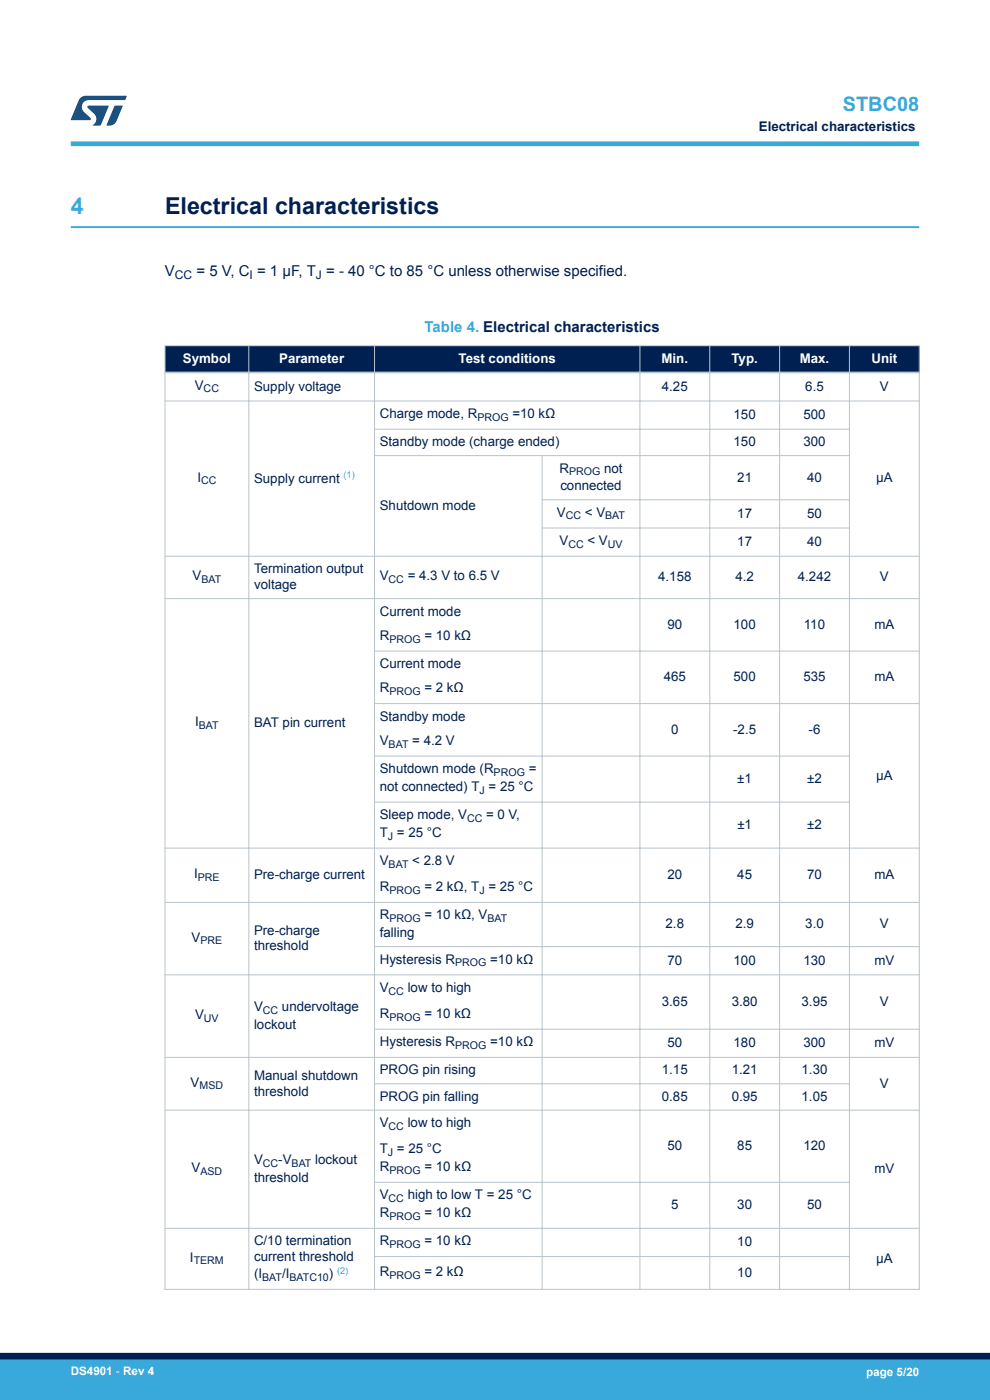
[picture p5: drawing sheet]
<svg xmlns="http://www.w3.org/2000/svg" width="210mm" height="297mm" viewBox="0 0 210 297" stroke-linecap="round" stroke-linejoin="round" font-family="sans-serif">
<defs><g id="words">
<text font-size="4.9" fill="#39a9dc" x="15" y="45.4">4</text>
<text font-size="4.9" fill="#002052" x="35" y="45.4">Electrical characteristics</text>
<text font-size="4.2" fill="#39a9dc" x="178.8" y="23.5">STBC08</text>
<g font-size="3.2" fill="#002052">
<text x="35" y="58.6">V</text>
<text x="41.7" y="58.6">= 5 V, C = 1 µF, T = - 40 °C to 85 °C unless otherwise specified.</text>
</g>
<text font-size="3.2" fill="#39a9dc" x="90.1" y="70.4">Table 4. Electrical characteristics</text>
<g font-size="2.8" fill="#002052">
<text x="161" y="27.9">Electrical characteristics</text>
<text x="41.3" y="82.7">V</text>
<text x="53.9" y="82.9">Supply voltage</text>
<text x="140.4" y="82.9">4.25</text>
<text x="170.8" y="82.9">6.5</text>
<text x="186.7" y="82.9">V</text>
<text x="80.6" y="88.7">Charge mode, R</text>
<text x="108.7" y="88.7">=10 kΩ</text>
<text x="155.6" y="88.9">150</text>
<text x="170.4" y="88.9">500</text>
<text x="80.5" y="94.7">Standby mode (charge ended)</text>
<text x="155.6" y="94.7">150</text>
<text x="170.4" y="94.7">300</text>
<text x="118.7" y="100.3">R</text>
<text x="128.1" y="100.3">not</text>
<text x="41.9" y="102.2">I</text>
<text x="53.9" y="102.4">Supply current</text>
<text x="118.9" y="104">connected</text>
<text x="156.4" y="102.2">21</text>
<text x="171.2" y="102.2">40</text>
<text x="185.8" y="102.4">µA</text>
<text x="80.5" y="108.1">Shutdown mode</text>
<text x="118.1" y="109.6">V</text>
<text x="124.1" y="109.6">&lt; V</text>
<text x="156.4" y="109.8">17</text>
<text x="171.2" y="109.8">50</text>
<text x="118.7" y="115.6">V</text>
<text x="124.6" y="115.6">&lt; V</text>
<text x="156.4" y="115.8">17</text>
<text x="171.2" y="115.8">40</text>
<text x="40.8" y="123.1">V</text>
<text x="53.9" y="121.6">Termination output</text>
<text x="53.9" y="125">voltage</text>
<text x="80.6" y="123.1">V</text>
<text x="86.5" y="123.1">= 4.3 V to 6.5 V</text>
<text x="139.6" y="123.3">4.158</text>
<text x="156" y="123.3">4.2</text>
<text x="169.2" y="123.3">4.242</text>
<text x="186.7" y="123.3">V</text>
<text x="80.5" y="130.6">Current mode</text>
<text x="80.5" y="135.8">R</text>
<text x="90" y="135.8">= 10 kΩ</text>
<text x="141.6" y="133.4">90</text>
<text x="155.6" y="133.4">100</text>
<text x="170.5" y="133.4">110</text>
<text x="185.5" y="133.4">mA</text>
<text x="80.5" y="141.7">Current mode</text>
<text x="80.5" y="146.9">R</text>
<text x="90" y="146.9">= 2 kΩ</text>
<text x="140.8" y="144.5">465</text>
<text x="155.6" y="144.5">500</text>
<text x="170.4" y="144.5">535</text>
<text x="185.5" y="144.5">mA</text>
<text x="41.4" y="154.1">I</text>
<text x="53.9" y="154.3">BAT pin current</text>
<text x="80.5" y="152.9">Standby mode</text>
<text x="142.4" y="155.6">0</text>
<text x="155.5" y="155.6">-2.5</text>
<text x="171.5" y="155.6">-6</text>
<text x="80.5" y="158">V</text>
<text x="87.4" y="158">= 4.2 V</text>
<text x="80.5" y="164">Shutdown mode (R</text>
<text x="80.6" y="167.8">not connected) T = 25 °C</text>
<text x="112.1" y="164">=</text>
<text x="156.4" y="166.1">±1</text>
<text x="171.2" y="166.1">±2</text>
<text x="185.8" y="165.4">µA</text>
<text x="80.6" y="173.8">Sleep mode, V</text>
<text x="103.1" y="173.8">= 0 V,</text>
<text x="80.6" y="177.5">T = 25 °C</text>
<text x="156.4" y="175.9">±1</text>
<text x="171.2" y="175.9">±2</text>
<text x="80.6" y="183.5">V</text>
<text x="87.4" y="183.5">&lt; 2.8 V</text>
<text x="41.2" y="186.3">I</text>
<text x="53.9" y="186.5">Pre-charge current</text>
<text x="80.6" y="189.1">R</text>
<text x="90" y="189.1">= 2 kΩ, T = 25 °C</text>
<text x="141.6" y="186.5">20</text>
<text x="156.4" y="186.5">45</text>
<text x="171.2" y="186.5">70</text>
<text x="185.5" y="186.5">mA</text>
<text x="80.6" y="195.1">R</text>
<text x="90" y="195.1">= 10 kΩ, V</text>
<text x="141.2" y="196.9">2.8</text>
<text x="156" y="196.9">2.9</text>
<text x="170.8" y="196.9">3.0</text>
<text x="186.7" y="196.9">V</text>
<text x="40.6" y="199.7">V</text>
<text x="53.9" y="198.2">Pre-charge</text>
<text x="53.9" y="201.6">threshold</text>
<text x="80.6" y="198.8">falling</text>
<text x="80.6" y="204.4">Hysteresis R</text>
<text x="104" y="204.4">=10 kΩ</text>
<text x="141.6" y="204.6">70</text>
<text x="155.6" y="204.6">100</text>
<text x="170.4" y="204.6">130</text>
<text x="185.5" y="204.6">mV</text>
<text x="53.9" y="214.5">V</text>
<text x="59.8" y="214.5">undervoltage</text>
<text x="80.6" y="210.4">V</text>
<text x="80.6" y="216">R</text>
<text x="86.5" y="210.4">low to high</text>
<text x="90" y="216">= 10 kΩ</text>
<text x="140.4" y="213.4">3.65</text>
<text x="155.2" y="213.4">3.80</text>
<text x="170" y="213.4">3.95</text>
<text x="186.7" y="213.4">V</text>
<text x="41.4" y="216.2">V</text>
<text x="53.9" y="218.3">lockout</text>
<text x="80.6" y="221.9">Hysteresis R</text>
<text x="104" y="221.9">=10 kΩ</text>
<text x="80.6" y="227.9">PROG pin rising</text>
<text x="140.4" y="227.9">1.15</text>
<text x="141.6" y="222.1">50</text>
<text x="155.2" y="227.9">1.21</text>
<text x="155.6" y="222.1">180</text>
<text x="170" y="227.9">1.30</text>
<text x="170.4" y="222.1">300</text>
<text x="185.5" y="222.1">mV</text>
<text x="40.4" y="230.5">V</text>
<text x="53.9" y="229">Manual shutdown</text>
<text x="53.9" y="232.4">threshold</text>
<text x="80.6" y="233.5">PROG pin falling</text>
<text x="140.4" y="233.5">0.85</text>
<text x="155.2" y="233.5">0.95</text>
<text x="170" y="233.5">1.05</text>
<text x="186.7" y="230.7">V</text>
<text x="80.5" y="239.1">V</text>
<text x="86.5" y="239.1">low to high</text>
<text x="80.6" y="244.7">T = 25 °C</text>
<text x="141.6" y="244">50</text>
<text x="156.4" y="244">85</text>
<text x="170.4" y="244">120</text>
<text x="40.6" y="248.7">V</text>
<text x="53.9" y="247">V</text>
<text x="53.9" y="250.8">threshold</text>
<text x="59" y="247">-V</text>
<text x="66.9" y="247">lockout</text>
<text x="80.6" y="248.4">R</text>
<text x="90" y="248.4">= 10 kΩ</text>
<text x="185.5" y="248.9">mV</text>
<text x="80.6" y="254.4">V</text>
<text x="86.5" y="254.4">high to low T = 25 °C</text>
<text x="142.4" y="256.5">5</text>
<text x="156.4" y="256.5">30</text>
<text x="171.2" y="256.5">50</text>
<text x="80.6" y="258.2">R</text>
<text x="90" y="258.2">= 10 kΩ</text>
<text x="40.3" y="267.7">I</text>
<text x="53.9" y="264.2">C/10 termination</text>
<text x="53.9" y="267.6">current threshold</text>
<text x="80.6" y="264.2">R</text>
<text x="90" y="264.2">= 10 kΩ</text>
<text x="156.4" y="264.4">10</text>
<text x="185.8" y="267.9">µA</text>
<text x="53.9" y="271.2">(I</text>
<text x="59.8" y="271.2">/I</text>
<text x="69.8" y="271.2">)</text>
<text x="80.6" y="270.7">R</text>
<text x="90" y="270.7">= 2 kΩ</text>
<text x="156.4" y="270.9">10</text>
</g>
<g font-size="2.8" fill="#fff">
<text x="38.8" y="77">Symbol</text>
<text x="59.2" y="77">Parameter</text>
<text x="97.3" y="77">Test conditions</text>
<text x="140.3" y="77">Min.</text>
<text x="155.2" y="77">Typ.</text>
<text x="169.6" y="77">Max.</text>
<text x="184.8" y="77">Unit</text>
</g>
<g font-size="2.5" fill="#002052">
<text x="37.1" y="59.2">CC</text>
<text x="52.9" y="59.2">I</text>
<text x="67" y="59.2">J</text>
</g>
<g font-size="2.5" fill="#fff">
<text x="15" y="291.6">DS4901 - Rev 4</text>
<text x="183.7" y="291.9">page 5/20</text>
</g>
<g font-size="2.3" fill="#002052">
<text x="43.2" y="83.3">CC</text>
<text x="101.3" y="89.2">PROG</text>
<text x="120.7" y="100.8">PROG</text>
<text x="42.6" y="102.7">CC</text>
<text x="120" y="110.2">CC</text>
<text x="128.4" y="110.2">BAT</text>
<text x="120.6" y="116.2">CC</text>
<text x="128.9" y="116.2">UV</text>
<text x="42.7" y="123.7">BAT</text>
<text x="82.4" y="123.7">CC</text>
<text x="82.6" y="136.3">PROG</text>
<text x="82.6" y="147.5">PROG</text>
<text x="42.2" y="154.6">BAT</text>
<text x="82.4" y="158.6">BAT</text>
<text x="104.7" y="164.6">PROG</text>
<text x="101.7" y="168.4">J</text>
<text x="82.3" y="178.1">J</text>
<text x="99.1" y="174.3">CC</text>
<text x="82.4" y="184.1">BAT</text>
<text x="42" y="186.9">PRE</text>
<text x="82.6" y="189.6">PROG</text>
<text x="101.7" y="189.6">J</text>
<text x="82.6" y="195.6">PROG</text>
<text x="103.4" y="195.6">BAT</text>
<text x="42.5" y="200.3">PRE</text>
<text x="96.5" y="205">PROG</text>
<text x="55.8" y="215.1">CC</text>
<text x="82.4" y="211">CC</text>
<text x="43.3" y="216.7">UV</text>
<text x="82.6" y="216.5">PROG</text>
<text x="96.5" y="222.5">PROG</text>
<text x="42.3" y="231.1">MSD</text>
<text x="82.4" y="239.7">CC</text>
<text x="82.3" y="245.2">J</text>
<text x="42.5" y="249.2">ASD</text>
<text x="55.8" y="247.5">CC</text>
<text x="61.9" y="247.5">BAT</text>
<text x="82.6" y="249">PROG</text>
<text x="82.4" y="255">CC</text>
<text x="82.6" y="258.8">PROG</text>
<text x="41.1" y="268.2">TERM</text>
<text x="82.6" y="264.8">PROG</text>
<text x="55.6" y="271.7">BAT BATC10</text>
<text x="82.6" y="271.2">PROG</text>
</g>
<g font-size="2" fill="#39a9dc">
<text x="72.9" y="101.5">(1)</text>
<text x="71.5" y="270.2">(2)</text>
</g>
</g></defs>
<path d="M15 48.2h180" fill="none" stroke="#39a9dc" stroke-width=".4"/>
<g fill="#002052">
<path d="M35 73.3h160v5.7h-160z" fill-rule="evenodd"/>
<path d="M35 73.3h160v5.7h-160z" fill-rule="evenodd"/>
</g>
<g fill="none" stroke="#b9c4ca" stroke-width=".21">
<path d="M34.9 73.3h160.2M35 73.2v200.4M52.8 73.2v200.4M79.4 73.2v200.4M135.7 73.2v200.4M150.6 73.2v200.4M165.4 73.2v200.4M180.2 73.2v200.4M195 73.2v200.4M34.9 85.1h160.2M79.3 91.1h101M79.3 96.7h101"/>
<path d="M115 96.6v177M34.9 118h160.2M114.9 106h65.4M114.9 112h65.4M34.9 127h160.2M79.3 138.1h115.8M79.3 149.3h115.8M79.3 160.4h101M79.3 170.2h101M195.1 179.9h-160.2M34.9 191.4h160.2M34.9 206.8h160.2"/>
<path d="M79.3 200.8h115.8M79.3 218.3h115.8M34.9 224.3h160.2M34.9 235.5h160.2M79.3 229.9h101M79.3 250.8h101M34.9 260.6h160.2M34.9 273.5h160.2M79.3 266.6h101"/>
</g>
<path d="M34.9 79h160.2" fill="none" stroke="#b9c4ca" stroke-width=".35"/>
<path d="M15 30.5h180" fill="none" stroke="#39a9dc" stroke-width="1"/>
<g fill="#005288">
<path d="M17.1 20.7l1.1-.4 8.7 .1-.4 .8h-7.6a1.45 1.45 0 0 0-1.4 .9 1.45 1.45 0 0 0 .2 1.6l1.5 1.3v.4l-4.2 .1 1.7-4.2z"/>
<path d="M24.3 22.4l1.7 .1-1.3 3.2a1.6 1.6 0 0 1-1.5 .9l-.6-.1z"/>
<path d="M18.6 22.5h4.5l-1.8 4.1h-1.7a1.54 1.54 0 0 0 .4-2.4l-1.4-1.3z"/>
</g>
<g fill="#39a9dc">
<path d="M0 288.4h210v8.6h-210z" fill-rule="evenodd"/>
<path d="M-.1 288.4h210.2v4.4h-210.2z" fill-rule="evenodd"/>
</g>
<path d="M0 287.7h210" fill="none" stroke="#002052" stroke-width="1.4"/>
<use href="#words"/>
</svg>
